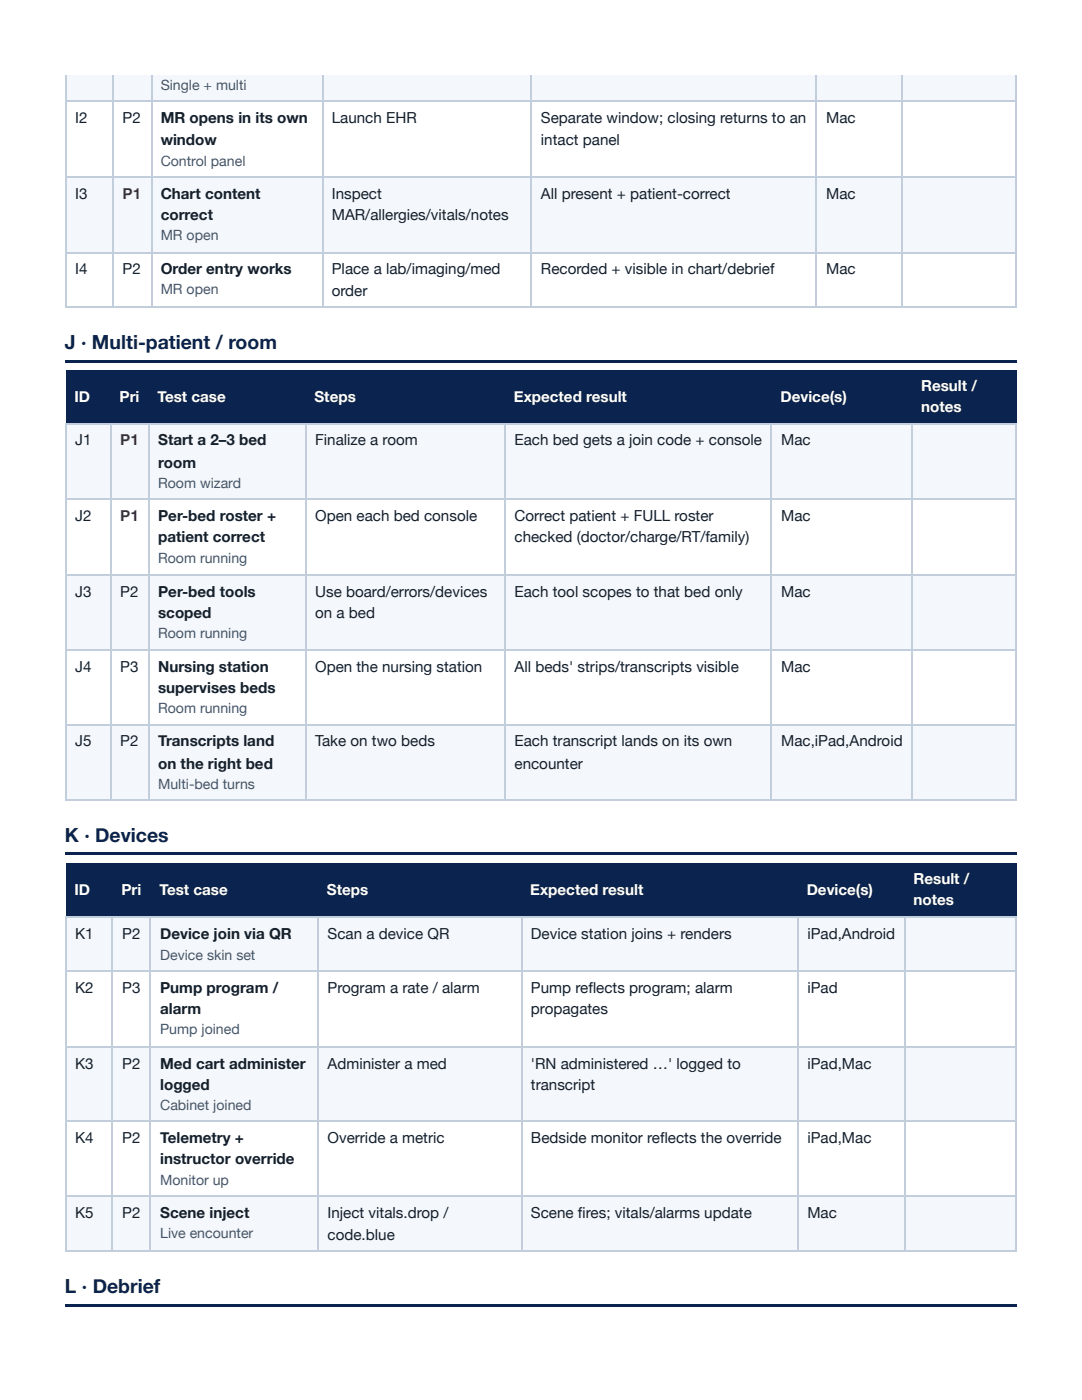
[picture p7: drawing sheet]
<svg xmlns="http://www.w3.org/2000/svg" width="216mm" height="279mm" viewBox="0 0 216 279" stroke-linecap="round" stroke-linejoin="round" font-family="sans-serif">
<defs><g id="words">
<g font-size="3.9" fill="#0a234f">
<text x="13" y="69.6">J · Multi-patient / room</text>
<text x="13" y="168">K · Devices</text>
<text x="13" y="258">L · Debrief</text>
</g>
<g font-size="3" fill="#15202b">
<text x="15" y="24.6">I2</text>
<text x="24.5" y="24.6">P2</text>
<text x="32.1" y="24.6">MR opens in its own</text>
<text x="32.1" y="28.8">window</text>
<text x="66.2" y="24.6">Launch EHR</text>
<text x="107.9" y="24.6">Separate window; closing returns to an</text>
<text x="107.9" y="28.8">intact panel</text>
<text x="164.9" y="24.6">Mac</text>
<text x="15" y="39.7">I3</text>
<text x="32.1" y="39.7">Chart content</text>
<text x="66.2" y="39.7">Inspect</text>
<text x="107.9" y="39.7">All present + patient-correct</text>
<text x="164.9" y="39.7">Mac</text>
<text x="32.1" y="43.9">correct</text>
<text x="66.2" y="43.9">MAR/allergies/vitals/notes</text>
<text x="15" y="54.8">I4</text>
<text x="24.5" y="54.8">P2</text>
<text x="32.1" y="54.8">Order entry works</text>
<text x="66.2" y="54.8">Place a lab/imaging/med</text>
<text x="66.2" y="59">order</text>
<text x="107.9" y="54.8">Recorded + visible in chart/debrief</text>
<text x="164.9" y="54.8">Mac</text>
<text x="15" y="88.9">J1</text>
<text x="31.6" y="88.9">Start a 2–3 bed</text>
<text x="62.9" y="88.9">Finalize a room</text>
<text x="102.7" y="88.9">Each bed gets a join code + console</text>
<text x="155.9" y="88.9">Mac</text>
<text x="31.6" y="93.4">room</text>
<text x="15" y="104">J2</text>
<text x="31.6" y="104">Per-bed roster +</text>
<text x="62.9" y="104">Open each bed console</text>
<text x="102.7" y="104">Correct patient + FULL roster</text>
<text x="155.9" y="104">Mac</text>
<text x="31.6" y="108.2">patient correct</text>
<text x="102.7" y="108.2">checked (doctor/charge/RT/family)</text>
<text x="15" y="119.1">J3</text>
<text x="24" y="119.1">P2</text>
<text x="31.6" y="119.1">Per-bed tools</text>
<text x="62.9" y="119.1">Use board/errors/devices</text>
<text x="102.7" y="119.1">Each tool scopes to that bed only</text>
<text x="155.9" y="119.1">Mac</text>
<text x="31.6" y="123.3">scoped</text>
<text x="62.9" y="123.3">on a bed</text>
<text x="15" y="134.1">J4</text>
<text x="24" y="134.1">P3</text>
<text x="31.6" y="134.1">Nursing station</text>
<text x="62.9" y="134.1">Open the nursing station</text>
<text x="102.7" y="134.1">All beds' strips/transcripts visible</text>
<text x="155.9" y="134.1">Mac</text>
<text x="31.6" y="138.4">supervises beds</text>
<text x="15" y="149">J5</text>
<text x="24" y="149">P2</text>
<text x="31.6" y="149">Transcripts land</text>
<text x="62.9" y="149">Take on two beds</text>
<text x="102.7" y="149">Each transcript lands on its own</text>
<text x="155.9" y="149">Mac,iPad,Android</text>
<text x="31.6" y="153.5">on the right bed</text>
<text x="102.7" y="153.5">encounter</text>
<text x="15" y="187.3">K1</text>
<text x="24.4" y="187.3">P2</text>
<text x="32" y="187.3">Device join via QR</text>
<text x="65.4" y="187.3">Scan a device QR</text>
<text x="105.9" y="187.3">Device station joins + renders</text>
<text x="161.1" y="187.3">iPad,Android</text>
<text x="15" y="198.2">K2</text>
<text x="24.4" y="198.2">P3</text>
<text x="32" y="198.2">Pump program /</text>
<text x="32" y="202.4">alarm</text>
<text x="65.4" y="198.2">Program a rate / alarm</text>
<text x="105.9" y="198.2">Pump refl ects program; alarm</text>
<text x="105.9" y="202.4">propagates</text>
<text x="161.1" y="198.2">iPad</text>
<text x="15" y="213.3">K3</text>
<text x="24.4" y="213.3">P2</text>
<text x="32" y="213.3">Med cart administer</text>
<text x="65.4" y="213.3">Administer a med</text>
<text x="105.9" y="213.3">'RN administered …' logged to</text>
<text x="161.1" y="213.3">iPad,Mac</text>
<text x="32" y="217.5">logged</text>
<text x="105.9" y="217.5">transcript</text>
<text x="15" y="228.1">K4</text>
<text x="24.4" y="228.1">P2</text>
<text x="32" y="228.1">Telemetry +</text>
<text x="32" y="232.3">instructor override</text>
<text x="65.4" y="228.1">Override a metric</text>
<text x="105.9" y="228.1">Bedside monitor refl ects the override</text>
<text x="161.1" y="228.1">iPad,Mac</text>
<text x="15" y="243.2">K5</text>
<text x="24.4" y="243.2">P2</text>
<text x="32" y="243.2">Scene inject</text>
<text x="65.4" y="243.2">Inject vitals.drop /</text>
<text x="105.9" y="243.2">Scene fi res; vitals/alarms update</text>
<text x="161.1" y="243.2">Mac</text>
<text x="65.4" y="247.4">code.blue</text>
</g>
<g font-size="3" fill="#a02020">
<text x="24.5" y="39.7">P1</text>
<text x="24" y="88.9">P1</text>
<text x="24" y="104">P1</text>
</g>
<g font-size="3" fill="#fff">
<text x="14.9" y="80.2">ID</text>
<text x="23.9" y="80.2">Pri</text>
<text x="31.4" y="80.2">Test case</text>
<text x="62.7" y="80.2">Steps</text>
<text x="102.5" y="80.2">Expected result</text>
<text x="155.7" y="80.2">Device(s)</text>
<text x="183.8" y="78.1">Result /</text>
<text x="183.8" y="82.3">notes</text>
<text x="14.9" y="178.6">ID</text>
<text x="24.2" y="178.6">Pri</text>
<text x="31.8" y="178.6">Test case</text>
<text x="65.2" y="178.6">Steps</text>
<text x="105.8" y="178.6">Expected result</text>
<text x="161" y="178.6">Device(s)</text>
<text x="182.3" y="176.5">Result /</text>
<text x="182.3" y="180.7">notes</text>
</g>
<g font-size="2.8" fill="#41566e">
<text x="32.1" y="18">Single + multi</text>
<text x="32.1" y="33.1">Control panel</text>
<text x="32.1" y="47.9">MR open</text>
<text x="32.1" y="58.7">MR open</text>
<text x="31.6" y="97.4">Room wizard</text>
<text x="31.6" y="112.4">Room running</text>
<text x="31.6" y="127.3">Room running</text>
<text x="31.6" y="142.3">Room running</text>
<text x="31.6" y="157.4">Multi-bed turns</text>
<text x="32" y="191.6">Device skin set</text>
<text x="32" y="206.4">Pump joined</text>
<text x="32" y="221.5">Cabinet joined</text>
<text x="32" y="236.5">Monitor up</text>
<text x="32" y="247.1">Live encounter</text>
</g>
</g></defs>
<g fill="#f4f7fb">
<path d="M13.2 15.1h9.3v5.3h-9.3z"/>
<path d="M22.5 15.1h7.7v5.3h-7.7z"/>
<path d="M30.2 15.1h34.1v5.3h-34.1z"/>
<path d="M64.3 15.1h41.8v5.3h-41.8z"/>
<path d="M106.1 15.1h56.9v5.3h-56.9z"/>
<path d="M163 15.1h16.9v5.3h-16.9z"/>
<path d="M179.9 15.1h23v5.3h-23z"/>
<path d="M13.2 35.2h9.3v15.1h-9.3z"/>
<path d="M22.5 35.2h7.7v15.1h-7.7z"/>
<path d="M30.2 35.2h34.1v15.1h-34.1z"/>
<path d="M64.3 35.2h41.8v15.1h-41.8z"/>
<path d="M106.1 35.2h56.9v15.1h-56.9z"/>
<path d="M163 35.2h16.9v15.1h-16.9z"/>
<path d="M179.9 35.2h23v15.1h-23z"/>
</g>
<path d="M13.1 15.1v46.3M22.6 15.1v46.3M30.3 15.1v46.3M64.4 15.1v46.3M106 15.1v46.3M162.9 15.1v46.3M180 15.1v46.3M13 20.2h189.9M13 35.3h189.9M13 50.4h189.9M13 61.3h189.9" fill="none" stroke="#c3cedd" stroke-width=".26"/>
<path d="M202.8 15.1v46.3" fill="none" stroke="#c3cedd" stroke-width=".25"/>
<g fill="#0a234f">
<path d="M13 72h189.9v.5h-189.9z"/>
<path d="M13.2 73.8h9v10.9h-9z"/>
<path d="M22.2 73.8h7.4v10.9h-7.4z"/>
<path d="M29.6 73.8h31.5v10.9h-31.5z"/>
<path d="M61.1 73.8h39.7v10.9h-39.7z"/>
<path d="M100.8 73.8h53.2v10.9h-53.2z"/>
<path d="M154 73.8h28v10.9h-28z"/>
<path d="M182 73.8h20.9v10.9h-20.9z"/>
</g>
<g fill="#f4f7fb">
<path d="M13.2 84.7h9v15h-9z"/>
<path d="M22.2 84.7h7.4v15h-7.4z"/>
<path d="M29.6 84.7h31.5v15h-31.5z"/>
<path d="M61.1 84.7h39.7v15h-39.7z"/>
<path d="M100.8 84.7h53.2v15h-53.2z"/>
<path d="M154 84.7h28v15h-28z"/>
<path d="M182 84.7h20.9v15h-20.9z"/>
<path d="M13.2 114.6h9v15h-9z"/>
<path d="M22.2 114.6h7.4v15h-7.4z"/>
<path d="M29.6 114.6h31.5v15h-31.5z"/>
<path d="M61.1 114.6h39.7v15h-39.7z"/>
<path d="M100.8 114.6h53.2v15h-53.2z"/>
<path d="M154 114.6h28v15h-28z"/>
<path d="M182 114.6h20.9v15h-20.9z"/>
<path d="M13.2 144.7h9v15.1h-9z"/>
<path d="M22.2 144.7h7.4v15.1h-7.4z"/>
<path d="M29.6 144.7h31.5v15.1h-31.5z"/>
<path d="M61.1 144.7h39.7v15.1h-39.7z"/>
<path d="M100.8 144.7h53.2v15.1h-53.2z"/>
<path d="M154 144.7h28v15.1h-28z"/>
<path d="M182 144.7h20.9v15.1h-20.9z"/>
</g>
<g fill="none" stroke="#c3cedd" stroke-width=".26">
<path d="M13 84.5h189.9M13 99.6h189.9M13.1 84.4v75.4M22.1 84.4v75.4M29.8 84.4v75.4M61 84.4v75.4M100.7 84.4v75.4M153.9 84.4v75.4M181.9 84.4v75.4M13 114.7h189.9M13 129.8h189.9M13 144.6h189.9"/>
<path d="M13 159.7h189.9"/>
</g>
<path d="M202.8 84.4v75.4" fill="none" stroke="#c3cedd" stroke-width=".25"/>
<g fill="#0a234f">
<path d="M13 170.1h189.9v.6h-189.9z"/>
<path d="M13.2 172.2h9.3v10.9h-9.3z"/>
<path d="M22.5 172.2h7.7v10.9h-7.7z"/>
<path d="M30.2 172.2h33.3v10.9h-33.3z"/>
<path d="M63.5 172.2h40.5v10.9h-40.5z"/>
<path d="M104 172.2h55.3v10.9h-55.3z"/>
<path d="M159.3 172.2h21.1v10.9h-21.1z"/>
<path d="M180.4 172.2h22.5v10.9h-22.5z"/>
</g>
<g fill="#f4f7fb">
<path d="M13.2 183.1h9.3v10.6h-9.3z"/>
<path d="M22.5 183.1h7.7v10.6h-7.7z"/>
<path d="M30.2 183.1h33.3v10.6h-33.3z"/>
<path d="M63.5 183.1h40.5v10.6h-40.5z"/>
<path d="M104 183.1h55.3v10.6h-55.3z"/>
<path d="M159.3 183.1h21.1v10.6h-21.1z"/>
<path d="M180.4 183.1h22.5v10.6h-22.5z"/>
<path d="M13.2 208.8h9.3v15h-9.3z"/>
<path d="M22.5 208.8h7.7v15h-7.7z"/>
<path d="M30.2 208.8h33.3v15h-33.3z"/>
<path d="M63.5 208.8h40.5v15h-40.5z"/>
<path d="M104 208.8h55.3v15h-55.3z"/>
<path d="M159.3 208.8h21.1v15h-21.1z"/>
<path d="M180.4 208.8h22.5v15h-22.5z"/>
<path d="M13.2 238.7h9.3v11.1h-9.3z"/>
<path d="M22.5 238.7h7.7v11.1h-7.7z"/>
<path d="M30.2 238.7h33.3v11.1h-33.3z"/>
<path d="M63.5 238.7h40.5v11.1h-40.5z"/>
<path d="M104 238.7h55.3v11.1h-55.3z"/>
<path d="M159.3 238.7h21.1v11.1h-21.1z"/>
<path d="M180.4 238.7h22.5v11.1h-22.5z"/>
</g>
<g fill="none" stroke="#c3cedd" stroke-width=".26">
<path d="M13 183h189.9M13 193.8h189.9M13.1 182.8v67M22.4 182.8v67M30 182.8v67M63.4 182.8v67M104.1 182.8v67M159.1 182.8v67M180.6 182.8v67M13 208.9h189.9M13 223.7h189.9M13 238.8h189.9"/>
<path d="M13 249.6h189.9"/>
</g>
<path d="M202.8 182.8v67" fill="none" stroke="#c3cedd" stroke-width=".25"/>
<path d="M13 260.3h189.9v.6h-189.9z" fill="#0a234f"/>
<use href="#words"/>
</svg>
